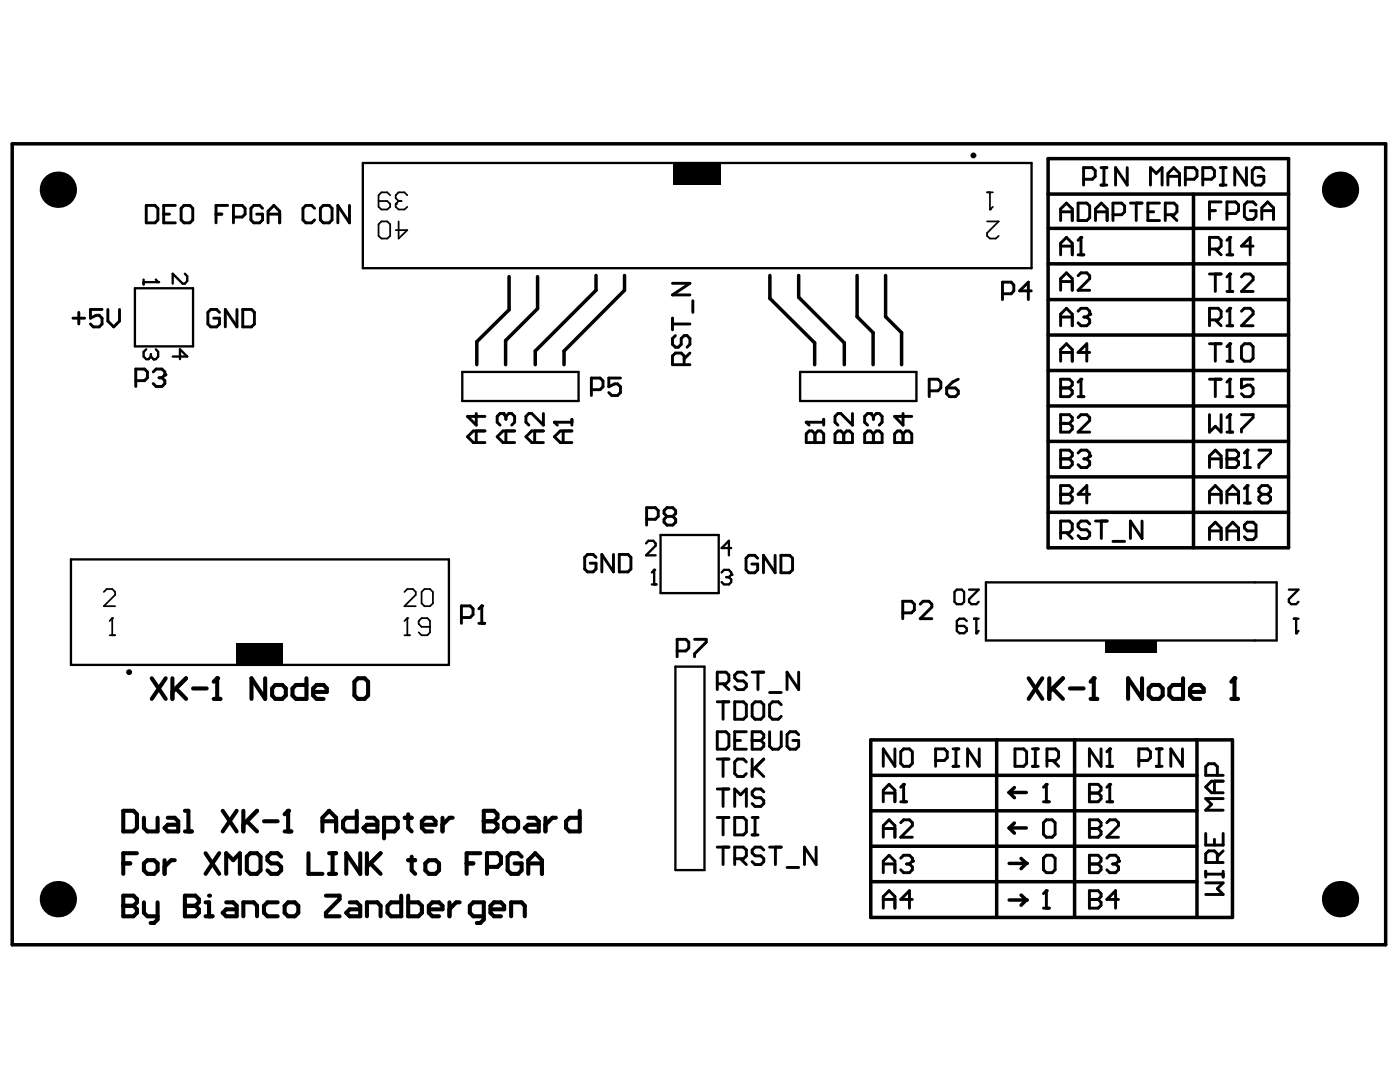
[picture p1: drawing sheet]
<svg xmlns="http://www.w3.org/2000/svg" width="258mm" height="201mm" viewBox="0 0 258 201" stroke-linecap="round" stroke-linejoin="round" font-family="sans-serif">
<g fill="none" stroke="#000" stroke-width=".64">
<path d="M2.2 26.5h253v147.5h-253zM193.1 29.2h44.3v71.7h-44.3zM193.1 35.7h44.3M219.8 35.7v65.2M93.8 50.9v6.1l-6 5.9v4.3M99 50.9v5.9l-5.9 5.9v4.5M109.8 50.7v2.8l-11.2 11.1v2.6M115 50.7v2.8l-11.1 11.1v2.6M141.8 50.7v4.3l8.3 8.1v4.1M147.1 50.7v4l8.4 8.4v4.1M157.9 50.7v7.6l2.9 3v5.9M163.1 50.7v7.6l3 3v5.9"/>
<path d="M193.1 55.2h44.3M193.1 48.6h44.3M193.1 42.1h44M193.1 74.8h44.3M193.1 68.2h44.3M193.1 61.7h44.3M193.1 94.3h44.3M193.1 87.8h44.3M193.1 81.3h44.3M160.4 136.2h66.6v32.7h-66.6zM183.6 136.2v32.7M197.9 136.2v32.5"/>
<path d="M220.5 136.2v32.7M160.4 155.8h60.1M160.4 149.3h60.1M160.4 142.8h60.1M185.9 152.5l1 .9M185.9 145.9l1 1M185.9 152.5h3.1M185.9 159h3.1M185.9 145.9h3.1M186.9 151.5l-1 1M186.9 145l-1 .9M188.1 158.1l.9 .9"/>
<path d="M189 159l-.9 1M160.4 162.4h60.1M185.9 165.7h3.1M188.1 164.8l.9 .9M189 165.7l-.9 1"/>
</g>
<g fill="#000">
<circle cx="10.7" cy="34.9" r="3.3"/>
<circle cx="72.9" cy="37.6" r=".16"/>
<circle cx="182.4" cy="38.6" r=".16"/>
<circle cx="246.8" cy="34.9" r="3.3"/>
<circle cx="29.1" cy="52" r=".21"/>
<circle cx="199.1" cy="43.7" r=".27"/>
<circle cx="200.7" cy="57.8" r=".27"/>
<circle cx="226.5" cy="43.7" r=".27"/>
<circle cx="226.5" cy="56.8" r=".27"/>
<circle cx="226.5" cy="50.5" r=".27"/>
<circle cx="28.3" cy="66.1" r=".21"/>
<circle cx="30.4" cy="69" r=".27"/>
<circle cx="92.6" cy="76.1" r=".27"/>
<circle cx="102.1" cy="77.7" r=".27"/>
<circle cx="148.5" cy="77.7" r=".27"/>
<circle cx="160.3" cy="76.1" r=".27"/>
<circle cx="195.4" cy="78" r=".27"/>
<circle cx="195.4" cy="71.4" r=".27"/>
<circle cx="199.1" cy="69.8" r=".27"/>
<circle cx="226.5" cy="76.4" r=".27"/>
<circle cx="226.5" cy="63.3" r=".27"/>
<circle cx="226.5" cy="69.8" r=".27"/>
<circle cx="150.1" cy="81.5" r=".27"/>
<circle cx="155.4" cy="81.5" r=".27"/>
<circle cx="160.9" cy="81.5" r=".27"/>
<circle cx="166.3" cy="81.5" r=".27"/>
<circle cx="195.4" cy="84.5" r=".27"/>
<circle cx="195.4" cy="91" r=".27"/>
<circle cx="200.7" cy="84" r=".27"/>
<circle cx="226" cy="84.5" r=".27"/>
<circle cx="229.8" cy="89.4" r=".27"/>
<circle cx="229.8" cy="82.9" r=".27"/>
<circle cx="20.7" cy="113.8" r=".16"/>
<circle cx="75" cy="113.8" r=".16"/>
<circle cx="88.7" cy="111.6" r=".27"/>
<circle cx="120.5" cy="104.9" r=".21"/>
<circle cx="134.7" cy="105.8" r=".21"/>
<circle cx="179.8" cy="116.6" r=".21"/>
<circle cx="238.7" cy="116.6" r=".21"/>
<circle cx="40" cy="124.9" r=".37"/>
<circle cx="138.5" cy="136.4" r=".27"/>
<circle cx="201.5" cy="124.9" r=".37"/>
<circle cx="204.4" cy="137.9" r=".27"/>
<circle cx="227.4" cy="124.9" r=".37"/>
<circle cx="53.1" cy="149.3" r=".37"/>
<circle cx="89.1" cy="151.2" r=".37"/>
<circle cx="166.4" cy="144.4" r=".27"/>
<circle cx="168.1" cy="158.6" r=".27"/>
<circle cx="185.9" cy="145.9" r=".32"/>
<circle cx="189" cy="159" r=".32"/>
<circle cx="192.7" cy="144.4" r=".27"/>
<circle cx="200.7" cy="159.1" r=".27"/>
<circle cx="200.7" cy="146" r=".27"/>
<circle cx="200.7" cy="152.6" r=".27"/>
<circle cx="204.4" cy="144.4" r=".27"/>
<circle cx="206" cy="158.6" r=".27"/>
<circle cx="10.7" cy="165.6" r="3.3"/>
<circle cx="22.7" cy="166.8" r=".37"/>
<circle cx="34.1" cy="166.8" r=".37"/>
<circle cx="38.5" cy="164.9" r=".37"/>
<circle cx="189" cy="165.7" r=".32"/>
<circle cx="192.7" cy="164" r=".27"/>
<circle cx="200.7" cy="165.6" r=".27"/>
<circle cx="246.8" cy="165.6" r="3.3"/>
</g>
<g fill="none" stroke="#000" stroke-width=".43">
<path d="M66.8 30h123.2v19.4h-123.2zM24.8 53.1h10.8v10.7h-10.8zM26.5 51.5v.9M28.7 51.5l.4 .5h-2.6M34.1 50.4l.4 .5v.8l-.4 .5h-.5l-1.8-1.8v1.8M26.9 64.3l-.4 .5v.9l.4 .4h.5l.4-.4M27.8 65.2v.5M28.7 64.3l.4 .5v.9l-.4 .4h-.4l-.5-.4M31.8 65.7h2.7l-1.3-1.4v1.8M85.2 68.5h21.4v5.3h-21.4zM147.4 68.5h21.4v5.3h-21.4zM121.7 98.5h10.7v10.7h-10.7z"/>
<path d="M13.1 103h69.6v19.4h-69.6zM119 100.1l.4-.5h.9l.5 .5v.4l-1.8 1.8h1.8M120.1 107.6h.8M120.1 105.4l.4-.5v2.7M132.9 105.4l.5-.5h.9l.4 .5v.4l-.4 .5M133.8 106.3h.5M134.3 106.3l.4 .4v.5l-.4 .4h-.9l-.5-.4M134.7 100.9h-1.8l1.4-1.3v2.7M175.8 109l.4-.4h1l.4 .4v1.8l-.4 .5h-1l-.4-.5zM178.1 114.4l-.5-.5h-.9l-.5 .5v1.8l.5 .4h.9l.5-.4v-.5l-.5-.4h-1.4M178.5 108.6h1.8l-1.8 1.7v.5l.4 .5h.9l.5-.5M179.4 113.9h.9"/>
<path d="M179.8 113.9v2.7l.5-.4M181.6 107.2h53.6v10.7h-53.6zM237.4 108.6h1.8l-1.8 1.7v.5l.4 .5h.9l.5-.5M238.3 113.9h.9M238.7 113.9v2.7l.5-.4M124.4 122.8h5.4v37.4h-5.4z"/>
</g>
<g fill="#000">
<path d="M124.1 30h8.7v4h-8.7z" fill-rule="evenodd"/>
<path d="M43.5 118.4h8.7v4h-8.7z" fill-rule="evenodd"/>
<path d="M203.6 117.9h9.5v2.3h-9.5z" fill-rule="evenodd"/>
</g>
<g fill="none" stroke="#000" stroke-width=".32">
<path d="M71.9 36l-.6-.6h-1l-.6 .6v2.1l.6 .5h1l.6-.5v-.5l-.6-.6h-1.6M73.4 37l-.5 .6v.5l.5 .5h1.1l.5-.5M73.4 37h.6M75 36l-.5-.6h-1.1l-.5 .6v.5l.5 .5M181.8 35.4h1.1M182.4 35.4v3.2l.5-.5M69.7 41.3l.6-.5h1l.6 .5v2.1l-.6 .5h-1l-.6-.5zM73.4 40.8v3.1l1.6-1.5h-2.1M181.8 40.8h2.2l-2.2 2.1v.5l.6 .5h1l.6-.5M19.1 109l.6-.5h1l.5 .5v.5l-2.1 2.1h2.1M20.2 117h1M20.2 114.4l.5-.6v3.2"/>
<path d="M74.5 117h1M74.5 114.4l.5-.6v3.2M74.5 109l.5-.5h1l.6 .5v.5l-2.1 2.1h2.1M77.7 109l.5-.5h1l.5 .5v2.1l-.5 .5h-1l-.5-.5zM79.2 115.4h-1.5l-.6-.5v-.5l.6-.6h1l.5 .6v2l-.5 .6h-1l-.6-.6"/>
</g>
<g fill="none" stroke="#000" stroke-width=".54">
<path d="M26.9 37.8h1.6l.6 .6v2.1l-.6 .5h-1.6zM30.2 39.4h1M32.3 37.8h-2.1v3.2h2.1M33.4 38.4l.5-.6h1.1l.5 .6v2.1l-.5 .5h-1.1l-.5-.5zM39.8 39.4h1.1M41.9 37.8h-2.1v3.2M43 40h1.6l.5-.6v-1l-.5-.6h-1.6v3.2M48.4 38.4l-.6-.6h-1l-.6 .6v2.1l.6 .5h1l.6-.5v-1.1h-1.1M49.4 39.4h2.1M57.9 38.4l-.5-.6h-1.1l-.5 .6v2.1l.5 .5h1.1l.5-.5M59 38.4l.6-.6h1l.6 .6v2.1l-.6 .5h-1l-.6-.5zM64.4 37.8v3.2l-2.2-3.2v3.2"/>
<path d="M195.4 39h2.1M198.6 37.4h1.6l.5 .5v2.2l-.5 .5h-1.6zM199.6 33h1.6l.5-.5v-1.1l-.5-.5h-1.6v3.2M201.8 39h2.1M202.8 30.9h1.1M202.8 34.1h1.1M203.3 30.9v3.2M205 39.5h1.6l.6-.5v-1.1l-.6-.5h-1.6v3.2M207.6 30.9v3.2l-2.1-3.2v3.2M208.2 37.4h2.2M209.3 37.4v3.2M211.4 39h1.1"/>
<path d="M211.9 34.1v-3.2l1.1 1 1.1-1v3.2M213.6 37.4h-2.2v3.2h2.2M214.6 39.5h1.7l.5-.5v-1.1l-.5-.5h-1.7v3.2M215.1 34.1v-2.2l1.1-1 1.1 1v2.2M215.1 32.5h2.2M215.7 39.5l1.1 1.1M218.3 33h1.6l.6-.5v-1.1l-.6-.5h-1.6v3.2M221.6 33h1.6l.5-.5v-1.1l-.5-.5h-1.6v3.2M222.8 38.8h1.1M224.8 30.9h1M224.8 34.1h1M224.9 37.2h-2.1v3.2"/>
<path d="M225.3 30.9v3.2M226 39.3h1.6l.5-.5v-1.1l-.5-.5h-1.6v3.2M229.6 30.9v3.2l-2.2-3.2v3.2M231.4 37.7l-.6-.5h-1l-.6 .5v2.2l.6 .5h1l.6-.5v-1.1h-1.1M232.4 38.8h2.2M232.8 31.4l-.5-.5h-1.1l-.5 .5v2.1l.5 .6h1.1l.5-.6v-1h-1.1M13.4 58.6h2.2M14.5 57.5v2.2M18.8 57h-2.1v1.6l1-.5h.6l.5 .5v1.1l-.5 .5h-1.1l-.5-.5M19.9 57v2.1l1 1.1 1.1-1.1v-2.1M40.4 57.5l-.5-.5h-1.1l-.5 .5v2.2l.5 .5h1.1l.5-.5v-1.1h-1M43.6 57v3.2l-2.1-3.2v3.2"/>
<path d="M44.7 57h1.6l.6 .5v2.2l-.6 .5h-1.6zM49.4 41v-2.1l1-1.1 1.1 1.1v2.1M123.9 58.6v2.1M123.9 59.7h3.2M123.9 52.2h3.2l-3.2 2.1h3.2M127.6 55.4v2.1M184.7 54.1h1.6l.4-.5v-1.1l-.4-.5h-1.6v3.2M190 53.6h-2.2l1.6-1.6v3.2M195.4 40.6v-2.1l1-1.1 1.1 1.1v2.1M195.4 46.9v-2.1l1-1.1 1.1 1.1v2.1M195.4 53.5v-2.2l1-1.1 1.1 1.1v2.2M195.4 60v-2.2l1-1 1.1 1v2.2"/>
<path d="M195.4 51.8h2.1M195.4 45.3h2.1M195.4 58.4h2.1M198.6 50.8l.5-.6h1.1l.5 .6v.5l-2.1 2.2h2.1M198.6 57.3l.5-.5h1.1l.5 .5v.5l-.5 .6M198.6 44.2l.5-.5v3.2M198.6 46.9h1.1M199.7 58.4h.5M200.2 58.4l.5 .5v.5l-.5 .6h-1.1l-.5-.6M201.8 40.6v-2.1l1.1-1.1 1 1.1v2.1M222.8 58.9h1.6l.5-.5v-1.1l-.5-.5h-1.6v3.2M222.8 45.9h1.6l.5-.6v-1.1l-.5-.5h-1.6v3.2"/>
<path d="M222.8 50.5h2.1M223.9 50.5v3.2M223.9 45.9l1 1M223.9 58.9l1 1.1M226 46.9h1.1M226 60h1.1M226 44.2l.5-.5v3.2M226 51l.5-.5v3.2M226 57.3l.5-.5v3.2M226 53.7h1.1M228.7 57.3l.5-.5h1.1l.5 .5v.5l-2.1 2.2h2.1M228.7 51l.5-.5h1.1l.5 .5v.5l-2.1 2.2h2.1"/>
<path d="M230.8 45.3h-2.1l1.6-1.6v3.2M232.4 40.4v-2.1l1.1-1.1 1.1 1.1v2.1M25 70.1h1.6l.6-.5v-1.1l-.6-.5h-1.6v3.2M28.2 68.5l.6-.5h1l.6 .5v.5l-.6 .6M29.3 69.6h.5M29.8 69.6l.6 .5v.5l-.6 .6h-1l-.6-.6M87.7 76.1v2.2l-1.6-1.6h3.2M87.7 79.4v2.1M89.3 79.4h-2.1l-1.1 1 1.1 1.1h2.1M93.2 76.7l-.6-.6h-.5l-.5 .6v1l.5 .6M93.2 76.7l.5-.6h.6l.5 .6v1l-.5 .6M93.2 76.7v.5"/>
<path d="M93.2 79.4v2.1M94.8 79.4h-2.2l-1 1 1 1.1h2.2M98.5 79.4v2.1M100.1 79.4h-2.1l-1.1 1 1.1 1.1h2.1M100.1 76.1v2.2l-2.1-2.2h-.6l-.5 .6v1l.5 .6M103.7 79.4v2.1M105.3 79.4h-2.1l-1.1 1 1.1 1.1h2.1M105.3 77.7h-3.2l.6 .6M105.3 77.2v1.1M108.9 71.8h1.6l.6-.6v-1l-.6-.6h-1.6v3.2M114.3 69.6h-2.2v1.6l1.1-.5h.6l.5 .5v1.1l-.5 .5h-1.1l-.6-.5M124.4 61.8l-.5 .5v1.1l.5 .5h.5l.6-.5v-1.1l.5-.5h.6l.5 .5v1.1l-.5 .5"/>
<path d="M126 67.2v-1.7l-.5-.5h-1.1l-.5 .5v1.7h3.2M127.1 65l-1.1 1.1M148.5 79.9l.5-.5h.6l.5 .5 .5-.5h.6l.5 .5v1.6h-3.2zM150.1 79.9v1.6M151.7 77.2v1.1M151.7 77.7h-3.2l.5 .6M153.8 79.9l.5-.5h.6l.5 .5 .6-.5h.5l.5 .5v1.6h-3.2zM155.4 79.9v1.6M157 76.1v2.2l-2.1-2.2h-.6l-.5 .6v1l.5 .6M159.3 79.9l.5-.5h.5l.6 .5 .5-.5h.5l.6 .5v1.6h-3.2zM160.9 76.7l-.6-.6h-.5l-.5 .6v1l.5 .6M160.9 76.7l.5-.6h.5l.6 .6v1l-.6 .6"/>
<path d="M160.9 76.7v.5M160.9 79.9v1.6M164.8 79.9l.5-.5h.6l.4 .5 .6-.5h.5l.5 .5v1.6h-3.1zM166.3 76.1v2.2l-1.5-1.6h3.1M166.3 79.9v1.6M171.2 72h1.6l.5-.6v-1l-.5-.6h-1.6v3.2M174.4 71.4h1.6l.5 .6v.5l-.5 .5h-1.1l-.5-.5zM176.5 69.8l-1.1 .6-1 1M195.4 66.5v-2.1l1-1.1 1.1 1.1v2.1M195.4 69.8h1.6l.5 .6v.5l-.5 .5 .5 .6v.5l-.5 .5h-1.6zM195.4 76.4h1.6l.5 .5v.5l-.5 .6 .5 .5v.5l-.5 .6h-1.6zM195.4 78h1.6"/>
<path d="M195.4 71.4h1.6M195.4 64.9h2.1M198.6 76.9l.5-.5h1.1l.5 .5v.5l-2.1 2.2h2.1M198.6 73h1.1M198.6 70.4l.5-.6v3.2M200.7 64.9h-2.1l1.6-1.6v3.2M222.8 69.8h2.1M222.8 76.4v3.2l1.1-1.1 1 1.1v-3.2M222.8 63.3h2.1M223.9 63.3v3.2M223.9 69.8v3.2M226 79.6h1.1"/>
<path d="M226 73h1.1M226 63.8l.5-.5v3.2M226 70.4l.5-.6v3.2M226 76.9l.5-.5v3.2M226 66.5h1.1M228.7 76.4h2.1v.5l-2.1 2.1v.6M228.7 63.8l.5-.5h1.1l.5 .5v2.2l-.5 .5h-1.1l-.5-.5zM230.8 69.8h-2.1v1.6l1.1-.5h.5l.5 .5v1.1l-.5 .5h-1.1l-.5-.5M119.1 95.6h1.6l.5-.5v-1.1l-.5-.5h-1.6v3.2M122.9 95.1l-.6-.5v-.6l.6-.5h1l.6 .5v.6l-.6 .5M122.9 95.1l-.6 .5v.6l.6 .5h1l.6-.5v-.6l-.6-.5M122.9 95.1h1"/>
<path d="M195.4 82.9h1.6l.5 .5v.6l-.5 .5 .5 .5v.6l-.5 .5h-1.6zM195.4 89.4h1.6l.5 .6v.5l-.5 .5 .5 .6v.5l-.5 .5h-1.6zM195.4 98.1h1.6l.5-.5v-1.1l-.5-.6h-1.6v3.3M195.4 84.5h1.6M195.4 91h1.6M196.4 98.1l1.1 1.1M198.6 83.4l.5-.5h1.1l.5 .5v.6l-.5 .5M199.7 84.5h.5M200.2 84.5l.5 .5v.6l-.5 .5h-1.1l-.5-.5M200.7 96.5l-.5-.6h-1.1l-.5 .6v.5l.5 .6h1.1l.5 .5v.5l-.5 .6h-1.1l-.5-.6M200.7 91h-2.1l1.6-1.6v3.2M201.8 95.9h2.1"/>
<path d="M202.9 95.9v3.3M205 99.7h2.2M210.4 95.9v3.3l-2.2-3.3v3.3M222.8 84.5h2.1M222.8 91h2.1M222.8 86.1v-2.1l1.1-1.1 1 1.1v2.1M222.8 92.6v-2.1l1.1-1.1 1 1.1v2.1M222.8 99.4v-2.2l1.1-1 1 1v2.2M222.8 97.8h2.1M226 82.9h1.6l.5 .5v.6l-.5 .5 .5 .5v.6l-.5 .5h-1.6zM226 84.5h1.6M226 91h2.1"/>
<path d="M226 97.8h2.1M226 92.6v-2.1l1.1-1.1 1 1.1v2.1M226 99.4v-2.2l1.1-1 1 1v2.2M229.2 86.1h1.1M229.2 92.6h1.1M229.2 83.4l.6-.5v3.2M229.2 90l.6-.6v3.2M231.4 97.8h-1.6l-.6-.6v-.5l.6-.5h1l.6 .5v2.1l-.6 .6h-1l-.6-.6M231.9 82.9h2.1v.5l-2.1 2.2v.5M232.4 91l-.5 .6v.5l.5 .5h1.1l.5-.5v-.5l-.5-.6M232.4 91h1.1M232.4 91l-.5-.5v-.5l.5-.6h1.1l.5 .6v.5l-.5 .5"/>
<path d="M85 113.7h1.6l.5-.5v-1.1l-.5-.5h-1.6v3.2M88.2 112.1l.5-.5v3.2M88.2 114.8h1.1M109.8 102.6l-.5-.5h-1.1l-.5 .5v2.2l.5 .5h1.1l.5-.5v-1.1h-1.1M113 102.1v3.2l-2.1-3.2v3.2M114.1 102.1h1.6l.5 .5v2.2l-.5 .5h-1.6zM124.7 119.9h1.6l.6-.6v-1l-.6-.6h-1.6v3.2M127.9 117.7h2.2v.6l-2.2 2.1v.5M139.6 102.8l-.6-.5h-1l-.6 .5v2.1l.6 .6h1l.6-.6v-1h-1.1M142.8 102.3v3.2l-2.2-3.2v3.2M143.8 102.3h1.7l.5 .5v2.1l-.5 .6h-1.7zM166.3 112.9h1.6l.5-.6v-1l-.5-.6h-1.6v3.2"/>
<path d="M169.5 111.3l.5-.6h1.1l.5 .6v.5l-2.1 2.1h2.1M132.1 125.9h1.6l.6-.5v-1.1l-.6-.5h-1.6v3.2M132.1 139.8h2.2M132.1 134.7h1.6l.6 .6v2.1l-.6 .6h-1.6zM132.1 129.2h2.2M133.2 129.2v3.2M133.2 139.8v3.2M133.2 125.9l1.1 1.1M135.3 129.2h1.6l.6 .6v2.1l-.6 .5h-1.6zM135.3 136.4h1.1M137.5 124.3l-.6-.5h-1l-.6 .5v.5l.6 .6h1l.6 .5v.5l-.6 .6h-1l-.6-.6M137.5 134.7h-2.2v3.3h2.2"/>
<path d="M138.5 129.8l.6-.6h1.1l.5 .6v2.1l-.5 .5h-1.1l-.6-.5zM138.5 134.7h1.7l.5 .6v.5l-.5 .6 .5 .5v.5l-.5 .6h-1.7zM138.5 139.8v3.2M138.5 136.4h1.7M138.5 123.8h2.2M139.6 123.8v3.2M140.7 139.8l-2.2 2.1M141.8 134.7v2.7l.5 .6h1.1l.5-.6v-2.7M141.8 127.5h2.1M143.9 129.8l-.5-.6h-1.1l-.5 .6v2.1l.5 .5h1.1l.5-.5M147.1 135.3l-.5-.6h-1.1l-.5 .6v2.1l.5 .6h1.1l.5-.6v-1h-1.1M147.1 123.8v3.2l-2.1-3.2v3.2"/>
<path d="M164.8 137.9v3.2l-2.1-3.2v3.2M165.9 138.4l.5-.5h1.1l.6 .5v2.2l-.6 .5h-1.1l-.5-.5zM175.6 137.9h1M176.1 137.9v3.2M180.4 137.9v3.2l-2.2-3.2v3.2M187 137.9h1.6l.5 .5v2.2l-.5 .5h-1.6zM190.2 137.9h1M190.7 137.9v3.2M202.8 137.9v3.2l-2.1-3.2v3.2M203.9 138.4l.5-.5v3.2M213 137.9h1.1M213.5 137.9v3.2"/>
<path d="M217.8 137.9v3.2l-2.1-3.2v3.2M132.1 156h2.2M132.1 150.5h2.2M132.1 145.3h2.2M133.2 145.3v3.2M133.2 150.5v3.2M133.2 156v3.2M135.3 158.1h1.6l.6-.5v-1.1l-.6-.5h-1.6v3.2M135.3 148.5v-3.2l1.1 1.1 1.1-1.1v3.2M135.3 150.5h1.6l.6 .6v2.1l-.6 .5h-1.6zM136.4 158.1l1.1 1.1M137.5 140.3l-.6-.5h-1l-.6 .5v2.2l.6 .5h1l.6-.5"/>
<path d="M138.5 150.5h1.1M138.5 153.7h1.1M139.1 150.5v3.2M139.1 141.4l1.6 1.6M140.7 156.5l-.5-.5h-1.1l-.6 .5v.6l.6 .5h1.1l.5 .5v.6l-.5 .5h-1.1l-.6-.5M140.7 145.8l-.5-.5h-1.1l-.6 .5v.6l.6 .5h1.1l.5 .5v.6l-.5 .5h-1.1l-.6-.5M141.8 156h2.1M142.8 156v3.2M145 159.7h2.1M150.3 156v3.2l-2.1-3.2v3.2M162.7 147.6v-2.1l1.1-1.1 1 1.1v2.1M162.7 154.2v-2.2l1.1-1 1 1v2.2"/>
<path d="M162.7 152.6h2.1M162.7 159.1h2.1M162.7 146h2.1M165.9 151.5l.5-.5h1.1l.6 .5v.5l-2.2 2.2h2.2M165.9 147.6h1.1M165.9 158l.5-.5h1.1l.6 .5v.6l-.6 .5M165.9 145l.5-.6v3.2M167 159.1h.5M167.5 159.1l.6 .5v.6l-.6 .5h-1.1l-.5-.5M172.3 140h1.6l.6-.5v-1.1l-.6-.5h-1.6v3.2M175.6 141.1h1M190.2 141.1h1"/>
<path d="M192.2 145l.5-.6v3.2M192.2 151.5l.5-.5h1.1l.6 .5v2.1l-.6 .6h-1.1l-.5-.6zM192.2 158l.5-.5h1.1l.6 .5v2.2l-.6 .5h-1.1l-.5-.5zM192.2 147.6h1.1M192.9 140h1.6l.5-.5v-1.1l-.5-.5h-1.6v3.2M193.9 140l1.1 1.1M200.7 151h1.6l.5 .5v.5l-.5 .6 .5 .5v.5l-.5 .6h-1.6zM200.7 144.4h1.6l.5 .6v.5l-.5 .5 .5 .6v.5l-.5 .5h-1.6zM200.7 157.5h1.6l.5 .5v.6l-.5 .5 .5 .5v.6l-.5 .5h-1.6zM200.7 152.6h1.6M200.7 159.1h1.6M200.7 146h1.6"/>
<path d="M203.9 151.5l.5-.5h1.1l.5 .5v.5l-2.1 2.2h2.1M203.9 147.6h1.1M203.9 158l.5-.5h1.1l.5 .5v.6l-.5 .5M203.9 145l.5-.6v3.2M203.9 141.1h1.1M205 159.1h.5M205.5 159.1l.5 .5v.6l-.5 .5h-1.1l-.5-.5M209.8 140h1.6l.5-.5v-1.1l-.5-.5h-1.6v3.2M213 141.1h1.1M222.1 153.5v2.1h3.2v-2.1M223.7 143.8v2.2M223.7 154.5v1.1"/>
<path d="M224.2 142.8v-1.6l-.5-.6h-1.1l-.5 .6v1.6h3.2M224.2 158.8v-1.6l-.5-.5h-1.1l-.5 .5v1.6h3.2M225.3 156.7l-1.1 1.1M225.3 147.1h-3.2l1.1 1-1.1 1.1h3.2M225.3 143.8h-2.1l-1.1 1.1 1.1 1.1h2.1M162.7 160.7v-2.1l1.1-1.1 1 1.1v2.1M162.7 167.2v-2.1l1.1-1.1 1 1.1v2.1M162.7 165.6h2.1M168.1 165.6h-2.2l1.6-1.6v3.2M192.2 167.2h1.1M192.2 164.6l.5-.6v3.2M200.7 164h1.6l.5 .6v.5l-.5 .5 .5 .6v.5l-.5 .5h-1.6z"/>
<path d="M200.7 165.6h1.6M206 165.6h-2.1l1.6-1.6v3.2M222.1 162.6h3.2l-1.1 1 1.1 1.1h-3.2M222.1 160.4v1.1M222.1 161h3.2M225.3 160.4v1.1"/>
<circle cx="179.3" cy="28.6" r=".27"/>
<circle cx="23.8" cy="123.8" r=".27"/>
</g>
<g fill="none" stroke="#000" stroke-width=".75">
<path d="M28 124.9l2.5 3.8M30.5 124.9l-2.5 3.8M31.8 124.9v3.8M32.4 126.8l1.9 1.9M34.3 124.9l-2.5 2.5M35.6 126.8h2.5M39.4 128.7h1.2M39.4 125.5l.6-.6v3.8M48.8 124.9v3.8l-2.5-3.8v3.8M50.7 126.1h1.3l.6 .7v1.3l-.6 .6h-1.3l-.6-.6v-1.3zM56.4 124.9v3.8h-1.9l-.6-.6v-1.3l.6-.7h1.9M57.7 127.4h2.5v-.6l-.6-.7h-1.3l-.6 .7v1.3l.6 .6h1.3"/>
<path d="M65.3 125.5l.6-.6h1.3l.6 .6v2.6l-.6 .6h-1.3l-.6-.6zM189.5 124.9l2.5 3.8M192 124.9l-2.5 3.8M193.3 124.9v3.8M193.9 126.8l1.9 1.9M195.8 124.9l-2.5 2.5M197.1 126.8h2.5M200.9 128.7h1.2M200.9 125.5l.6-.6v3.8M210.4 124.9v3.8l-2.6-3.8v3.8M211.6 126.8l.6-.7h1.3l.7 .7v1.3l-.7 .6h-1.3l-.6-.6zM217.9 124.9v3.8h-1.9l-.6-.6v-1.3l.6-.7h1.9"/>
<path d="M219.2 127.4h2.5v-.6l-.6-.7h-1.3l-.6 .7v1.3l.6 .6h1.3M226.8 128.7h1.2M226.8 125.5l.6-.6v3.8M22.7 149.3h1.9l.6 .6v2.6l-.6 .6h-1.9zM22.7 159h1.3M25.2 157.1h-2.5v3.8M26.5 150.6v1.9l.7 .6h1.8v-2.5M26.5 159l.7-.6h1.2l.6 .6v1.3l-.6 .6h-1.2l-.7-.6zM30.3 158.4v2.5M30.9 150.6h1.3l.6 .6v1.9h-1.9l-.6-.6 .6-.6h1.9M32.2 158.4h-.7l-1.2 1.2M34.1 153.1h1.2"/>
<path d="M34.1 149.3h.6v3.8M37.9 157.1l2.5 3.8M40.4 157.1l-2.5 3.8M41 149.3l2.6 3.8M43.6 149.3l-2.6 3.8M44.8 149.3v3.8M44.8 151.9l2.5-2.6-1.8 1.9 1.8 1.9M45.5 157.8l.6-.7h1.2l.7 .7v2.5l-.7 .6h-1.2l-.6-.6zM48.6 151.2h2.5M51.8 157.8l-.7-.7h-1.2l-.6 .7v.6l.6 .6h1.2l.7 .6v.7l-.7 .6h-1.2l-.6-.6M52.4 153.1h1.3M52.4 149.9l.7-.6v3.8"/>
<path d="M56.8 157.1v3.8h2.6M59.4 151.2h2.5M59.4 153.1v-2.5l1.2-1.3 1.3 1.3v2.5M60.6 157.1h1.3M61.3 157.1v3.8M65.7 149.3v3.8h-1.9l-.6-.6v-1.3l.6-.6h1.9M66.4 157.1v3.8l-2.6-3.8v3.8M67.6 157.1v3.8M67.6 150.6h1.3l.6 .6v1.9h-1.9l-.7-.6 .7-.6h1.9M68.2 159l1.9 1.9M70.1 157.1l-2.5 2.5M70.7 153.1h2l.6-.6v-1.3l-.6-.6h-2v3.8"/>
<path d="M74.5 150.6h1.3M75.2 149.9v2.6l.6 .6M75.2 158.4h1.3M75.8 157.8v2.5l.7 .6M77.7 151.9h2.5v-.7l-.6-.6h-1.2l-.7 .6v1.3l.7 .6h1.2M78.4 159l.6-.6h1.2l.7 .6v1.3l-.7 .6h-1.2l-.6-.6zM81.5 150.6v2.5M83.4 150.6h-.6l-1.3 1.3M86 159h1.2M88.5 157.1h-2.5v3.8M89.1 149.3h1.9l.6 .6v.7l-.6 .6 .6 .7v.6l-.6 .6h-1.9zM89.1 151.2h1.9"/>
<path d="M89.7 159.6h1.9l.7-.6v-1.2l-.7-.7h-1.9v3.8M92.9 151.2l.6-.6h1.3l.6 .6v1.3l-.6 .6h-1.3l-.6-.6zM96.1 157.8l-.7-.7h-1.3l-.6 .7v2.5l.6 .6h1.3l.7-.6v-1.3h-1.3M97.3 150.6h1.3l.6 .6v1.9h-1.9l-.6-.6 .6-.6h1.9M97.3 159h2.5M100.5 150.6v2.5M102.4 150.6h-.6l-1.3 1.3M106.8 149.3v3.8h-1.9l-.6-.6v-1.3l.6-.6h1.9M22.7 164.9h1.9l.6 .7v.6l-.6 .6 .6 .6v.7l-.6 .6h-1.9zM22.7 166.8h1.9M26.5 166.2v1.9l.7 .6h1.8M29 166.2v3.1l-.6 .7h-.7"/>
<path d="M34.1 164.9h1.9l.6 .7v.6l-.6 .6 .6 .6v.7l-.6 .6h-1.9zM34.1 166.8h1.9M37.9 168.7h1.2M37.9 166.2h.6v2.5M41.7 166.2h1.3l.6 .6v1.9h-1.9l-.7-.6 .7-.7h1.9M41.7 160.9v-3.8l1.3 1.3 1.2-1.3v3.8M44.8 168.7v-2.5h2l.5 .6v1.9M51.1 166.2h-1.8l-.7 .6v1.3l.7 .6h1.8M52.4 166.8l.7-.6h1.2l.6 .6v1.3l-.6 .6h-1.2l-.7-.6zM60 164.9h2.6v.7l-2.6 2.5v.6h2.6M60.6 160.9h1.3M64.4 166.2h1.3l.7 .6v1.9h-2l-.6-.6 .6-.7h2"/>
<path d="M67.6 168.7v-2.5h1.9l.6 .6v1.9M73.9 164.9v3.8h-1.9l-.6-.6v-1.3l.6-.6h1.9M75.2 164.9v3.8h1.9l.6-.6v-1.3l-.6-.6h-1.9M79 167.4h2.5v-.6l-.6-.6h-1.3l-.6 .6v1.3l.6 .6h1.3M82.8 166.2v2.5M84.7 166.2h-.7l-1.2 1.2M89.1 168.7h-1.9l-.7-.6v-1.3l.7-.6h1.9v3.1l-.6 .7h-.7M90.3 167.4h2.6v-.6l-.6-.6h-1.3l-.7 .6v1.3l.7 .6h1.3M94.1 168.7v-2.5h2l.6 .6v1.9M97.3 160.9v-2.5l1.3-1.3 1.2 1.3v2.5"/>
</g>
</svg>
